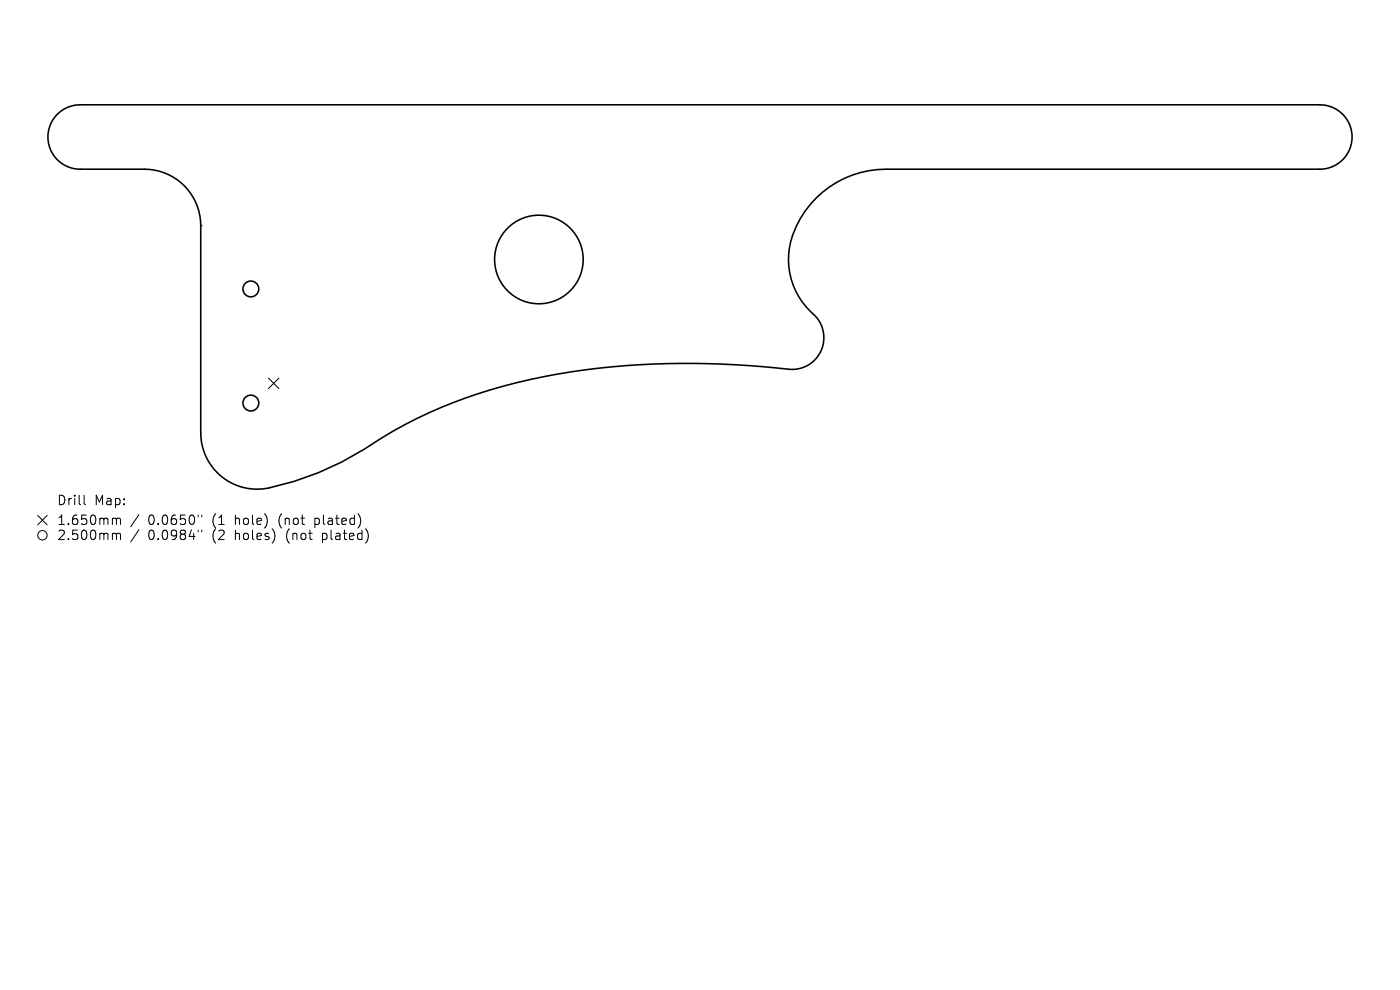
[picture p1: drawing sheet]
<svg xmlns="http://www.w3.org/2000/svg" width="297mm" height="210mm" viewBox="0 0 297 210" stroke-linecap="round" stroke-linejoin="round" font-family="sans-serif">
<defs><g id="words">
<g font-size="2.8">
<text x="12" y="107.4">Drill</text>
<text x="20" y="107.4">Map:</text>
<text x="12" y="111.6">1.650mm</text>
<text x="31.4" y="111.6">0.0650&quot;</text>
<text x="45.2" y="111.6">(1</text>
<text x="50.1" y="111.6">hole)</text>
<text x="59.6" y="111.6">(not</text>
<text x="67.4" y="111.6">plated)</text>
<text x="12" y="114.8">2.500mm</text>
<text x="31.4" y="114.8">0.0984&quot;</text>
<text x="45.2" y="114.8">(2</text>
<text x="50.1" y="114.8">holes)</text>
<text x="61.2" y="114.8">(not</text>
<text x="69" y="114.8">plated)</text>
</g>
</g></defs>
<g fill="none" stroke="#000" stroke-width=".34">
<path d="M12.2 24.2a6.8 6.8 0 0 1 4.8-2h263a6.8 6.8 0 0 1 6.8 6.9 6.8 6.8 0 0 1-6.8 6.8h-92a20.7 20.7 0 0 0-20.7 18.1 15.6 15.6 0 0 0 5.6 13 6.7 6.7 0 0 1 1.2 7.6 6.7 6.7 0 0 1-6.8 3.7 167.1 167.1 0 0 0-57.6 2.8 98.3 98.3 0 0 0-32.5 14.2 59.4 59.4 0 0 1-21.6 8.4 12 12 0 0 1-13-11.9v-44a12 12 0 0 0-12-11.9h-13.6a6.8 6.8 0 0 1-6.3-4.2 6.8 6.8 0 0 1 1.5-7.5z"/>
<circle cx="114.3" cy="55" r="9.4"/>
<circle cx="53.2" cy="61.3" r="1.68"/>
<circle cx="53.2" cy="85.5" r="1.68"/>
</g>
<circle cx="42.6" cy="47.8" r=".17" fill="#000"/>
<path d="M57 80.2l2.2 2.2M59.2 80.2l-2.2 2.2" fill="none" stroke="#000" stroke-width=".22"/>
<g fill="none" stroke="#000" stroke-width=".21">
<path d="M8 109.3l2 2M10 109.3l-2 2M17.8 105.1v1.7l.3 .3M24.1 109.9l.5 .1 .1 .2M24.1 113.1h.3l.3 .3M24.7 110.2l.3-.3 .5 .1 .1 1.3M24.7 110.2v1.1M24.7 113.4v1.1M24.7 113.4l.3-.3 .5 .1 .1 1.3M29.5 109.2l-1.7 2.5M29.5 112.4l-1.7 2.5M42 109.3v.3"/>
<path d="M42 112.5v.3M42.8 109.3v.3M42.8 112.5v.3"/>
<circle cx="9" cy="113.5" r="1"/>
</g>
<use href="#words"/>
</svg>
